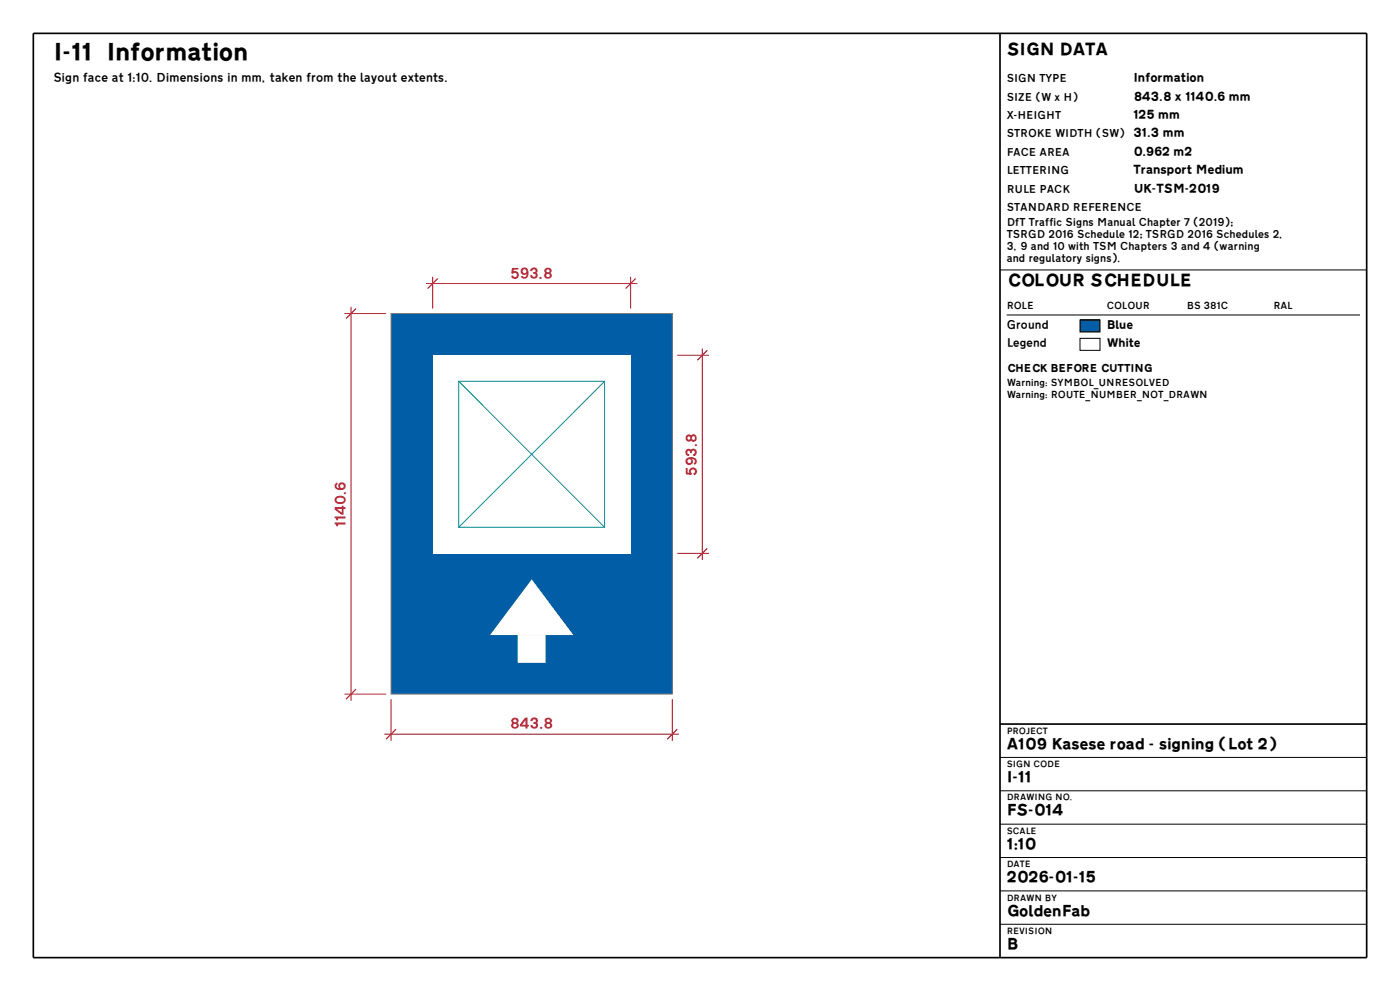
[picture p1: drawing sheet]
<svg xmlns="http://www.w3.org/2000/svg" width="420mm" height="297mm" viewBox="0 0 420 297" stroke-linecap="round" stroke-linejoin="round" font-family="sans-serif">
<defs><g id="words">
<text font-size="7.1" x="16" y="19">I-11 Information</text>
<g font-size="5">
<text x="302" y="17">SIGN DATA</text>
<text x="302" y="86.4">COLOUR SCHEDULE</text>
</g>
<g font-size="4.6">
<text x="302" y="225">A109 Kasese road - signing (Lot 2)</text>
<text x="302" y="235">I-11</text>
<text x="302" y="245">FS-014</text>
<text x="302" y="255">1:10</text>
<text x="302" y="265">2026-01-15</text>
<text x="302" y="275">GoldenFab</text>
<text x="302" y="285">B</text>
</g>
<g font-size="4.3" fill="#b01020">
<text x="153.1" y="83.8">593.8</text>
<text x="209.5" y="142.5" transform="rotate(-90 209.5 142.5)">593.8</text>
<text x="104.1" y="157.8" transform="rotate(-90 104.1 157.8)">1140.6</text>
<text x="153" y="218.8">843.8</text>
</g>
<g font-size="3.6">
<text x="16" y="25">Sign face at 1:10. Dimensions in mm, taken from the layout extents.</text>
<text x="340" y="25">Information</text>
<text x="340" y="30.5">843.8 x 1140.6 mm</text>
<text x="340" y="36">125 mm</text>
<text x="340" y="47">0.962 m2</text>
<text x="340" y="52.5">Transport Medium</text>
<text x="340" y="58">UK-TSM-2019</text>
</g>
<g font-size="3.4">
<text x="302" y="98.9">Ground</text>
<text x="332" y="98.9">Blue</text>
<text x="302" y="104.4">Legend</text>
<text x="332" y="104.4">White</text>
</g>
<g font-size="3.1">
<text x="302" y="25">SIGN TYPE</text>
<text x="302" y="30.5">SIZE (W x H)</text>
<text x="302" y="36">X-HEIGHT</text>
<text x="302" y="41.5">STROKE WIDTH (SW) 31.3 mm</text>
<text x="302" y="47">FACE AREA</text>
<text x="302" y="52.5">LETTERING</text>
<text x="302" y="58">RULE PACK</text>
<text x="302" y="63.5">STANDARD REFERENCE</text>
<text x="302" y="68">DfT Traffic Signs Manual Chapter 7 (2019);</text>
<text x="302" y="71.6">TSRGD 2016 Schedule 12; TSRGD 2016 Schedules 2,</text>
<text x="302" y="75.2">3, 9 and 10 with TSM Chapters 3 and 4 (warning</text>
<text x="302" y="78.8">and regulatory signs).</text>
<text x="302" y="111.9">CHECK BEFORE CUTTING</text>
</g>
<g font-size="2.9">
<text x="302" y="92.9">ROLE</text>
<text x="332" y="92.9">COLOUR</text>
<text x="356" y="92.9">BS 381C</text>
<text x="382" y="92.9">RAL</text>
<text x="302" y="115.9">Warning: SYMBOL_UNRESOLVED</text>
<text x="302" y="119.5">Warning: ROUTE_NUMBER_NOT_DRAWN</text>
</g>
<g font-size="2.6">
<text x="302" y="220.2">PROJECT</text>
<text x="302" y="230.2">SIGN CODE</text>
<text x="302" y="240.2">DRAWING NO.</text>
<text x="302" y="250.2">SCALE</text>
<text x="302" y="260.2">DATE</text>
<text x="302" y="270.2">DRAWN BY</text>
<text x="302" y="280.2">REVISION</text>
</g>
</g></defs>
<path d="M117.3 94h84.4v114h-84.4z" fill-rule="evenodd" fill="#005da6"/>
<path d="M129.8 106.5h59.4v59.3h-59.4z" fill-rule="evenodd" fill="#fff"/>
<path d="M137.6 114.3h43.8v43.7h-43.8zM137.6 114.3l43.8 43.7M181.4 114.3l-43.8 43.7" fill="none" stroke="#008b8b" stroke-width=".3"/>
<path d="M159.5 190.3v8.4" fill="none" stroke="#fff" stroke-width="8.3" stroke-linecap="butt"/>
<path d="M159.5 173.7l12.5 16.6h-25z" fill="#fff"/>
<path d="M117.3 94h84.4v114h-84.4z" fill="none" stroke="#808080" stroke-width=".3"/>
<path d="M324 95.9h6v3.6h-6z" fill="#005da6"/>
<path d="M324 95.9h6v3.6h-6z" fill="none" stroke="#000" stroke-width=".3"/>
<path d="M324 101.4h6v3.6h-6z" fill="#fff"/>
<path d="M300 80.9h110M302 94.4h106M324 101.4h6v3.6h-6zM300 227h110M300 237h110M300 247h110M300 257h110M300 267h110M300 277h110" fill="none" stroke="#000" stroke-width=".3"/>
<path d="M103.3 94h12.5M105.3 92v118M127.8 85h63.4M129.8 83v9.5M189.2 83v9.5M203.2 106.5h9.5M210.7 104.5v63.3M203.2 165.8h9.5M103.3 208h12.5M117.3 209.5v12.5M201.7 209.5v12.5M115.3 220h88.4" fill="none" stroke="#b01020" stroke-width=".3"/>
<path d="M106.8 92.5l-3 3M131.3 83.5l-3 3M190.7 83.5l-3 3M212.2 105l-3 3M212.2 164.3l-3 3M106.8 206.5l-3 3M118.8 218.5l-3 3M203.2 218.5l-3 3" fill="none" stroke="#b01020" stroke-width=".35"/>
<path d="M10 10h400v277h-400zM300 10v277M300 217h110" fill="none" stroke="#000" stroke-width=".5"/>
<use href="#words"/>
</svg>
